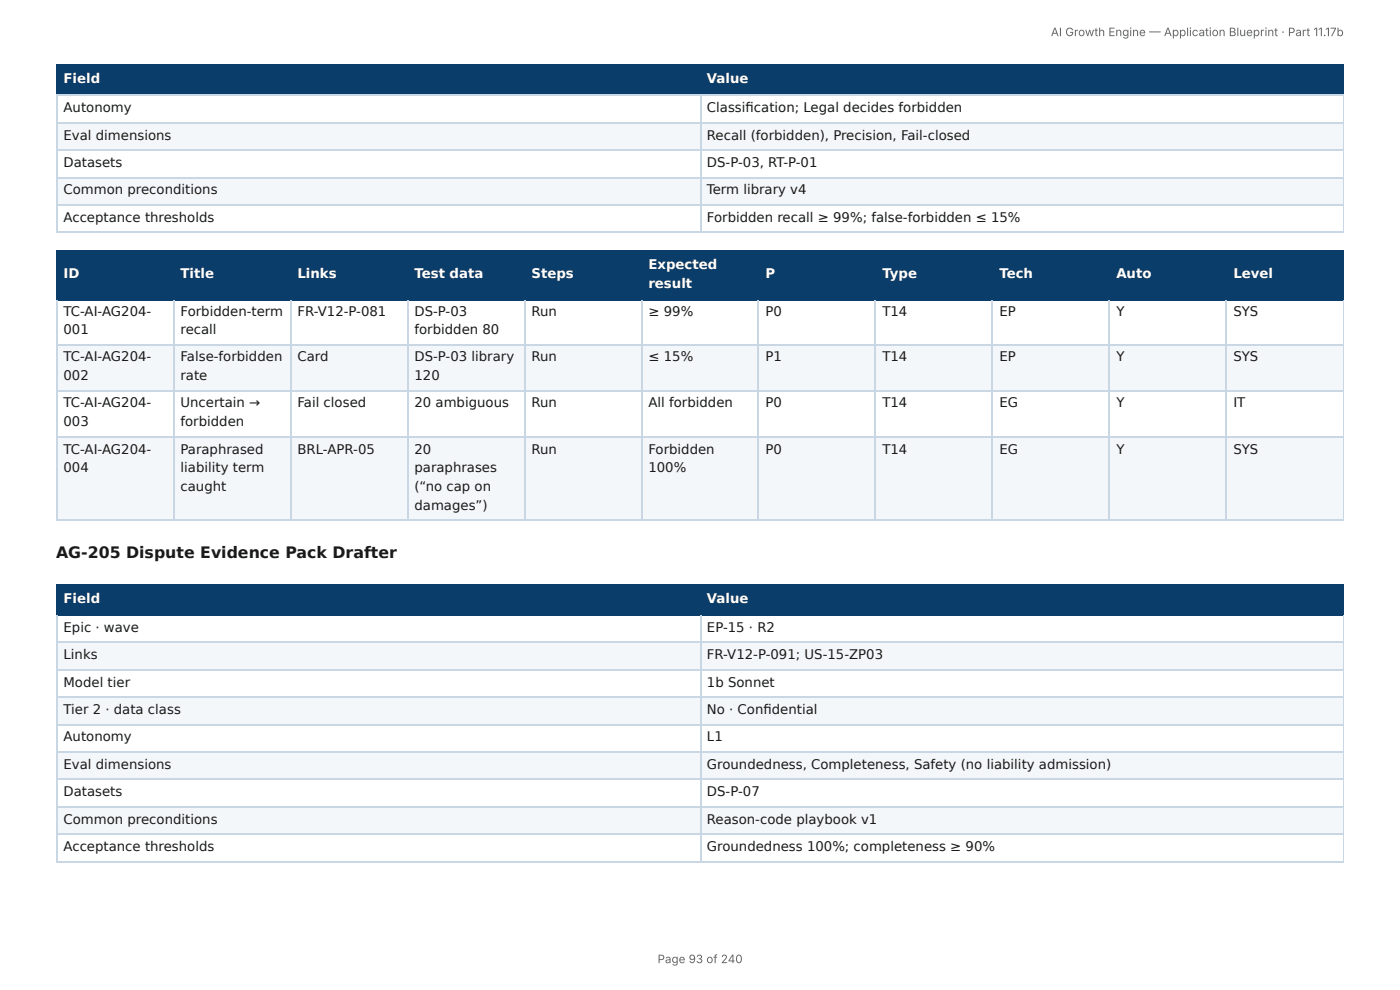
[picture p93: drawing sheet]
<svg xmlns="http://www.w3.org/2000/svg" width="297mm" height="210mm" viewBox="0 0 297 210" stroke-linecap="round" stroke-linejoin="round" font-family="sans-serif">
<defs><g id="words">
<text font-size="3.3" fill="#1a1a1a" x="11.9" y="118.5">AG-205 Dispute Evidence Pack Drafter</text>
<g font-size="2.8" fill="#fff">
<text x="13.5" y="17.7">Field</text>
<text x="150.2" y="17.7">Value</text>
<text x="13.5" y="59">ID</text>
<text x="38.3" y="59">Title</text>
<text x="63.2" y="59">Links</text>
<text x="88" y="59">Test data</text>
<text x="112.9" y="59">Steps</text>
<text x="137.7" y="57.1">Expected</text>
<text x="162.6" y="59">P</text>
<text x="187.4" y="59">Type</text>
<text x="212.3" y="59">Tech</text>
<text x="237.1" y="59">Auto</text>
<text x="262" y="59">Level</text>
<text x="137.7" y="61.1">result</text>
<text x="13.5" y="128.1">Field</text>
<text x="150.2" y="128.1">Value</text>
</g>
<g font-size="2.8" fill="#1a1a1a">
<text x="13.5" y="23.8">Autonomy</text>
<text x="150.2" y="23.8">Classifi cation; Legal decides forbidden</text>
<text x="13.5" y="29.6">Eval dimensions</text>
<text x="150.2" y="29.6">Recall (forbidden), Precision, Fail-closed</text>
<text x="13.5" y="35.5">Datasets</text>
<text x="150.2" y="35.5">DS-P-03, RT-P-01</text>
<text x="13.5" y="41.3">Common preconditions</text>
<text x="150.2" y="41.3">Term library v4</text>
<text x="13.5" y="47.1">Acceptance thresholds</text>
<text x="150.2" y="47.1">Forbidden recall ≥ 99%; false-forbidden ≤ 15%</text>
<text x="13.5" y="67.2">TC-AI-AG204-</text>
<text x="13.5" y="70.9">001</text>
<text x="38.3" y="67.2">Forbidden-term</text>
<text x="38.3" y="70.9">recall</text>
<text x="63.2" y="67.2">FR-V12-P-081</text>
<text x="88" y="67.2">DS-P-03</text>
<text x="88" y="70.9">forbidden 80</text>
<text x="112.9" y="67.2">Run</text>
<text x="137.7" y="67.2">≥ 99%</text>
<text x="162.6" y="67.2">P0</text>
<text x="187.4" y="67.2">T14</text>
<text x="212.3" y="67.2">EP</text>
<text x="237.1" y="67.2">Y</text>
<text x="262" y="67.2">SYS</text>
<text x="13.5" y="76.7">TC-AI-AG204-</text>
<text x="38.3" y="76.7">False-forbidden</text>
<text x="63.2" y="76.7">Card</text>
<text x="88" y="76.7">DS-P-03 library</text>
<text x="112.9" y="76.7">Run</text>
<text x="137.7" y="76.7">≤ 15%</text>
<text x="162.6" y="76.7">P1</text>
<text x="187.4" y="76.7">T14</text>
<text x="212.3" y="76.7">EP</text>
<text x="237.1" y="76.7">Y</text>
<text x="262" y="76.7">SYS</text>
<text x="13.5" y="80.7">002</text>
<text x="38.3" y="80.7">rate</text>
<text x="88" y="80.7">120</text>
<text x="13.5" y="86.5">TC-AI-AG204-</text>
<text x="38.3" y="86.5">Uncertain →</text>
<text x="63.2" y="86.5">Fail closed</text>
<text x="88" y="86.5">20 ambiguous</text>
<text x="112.9" y="86.5">Run</text>
<text x="137.7" y="86.5">All forbidden</text>
<text x="162.6" y="86.5">P0</text>
<text x="187.4" y="86.5">T14</text>
<text x="212.3" y="86.5">EG</text>
<text x="237.1" y="86.5">Y</text>
<text x="262" y="86.5">IT</text>
<text x="13.5" y="90.5">003</text>
<text x="38.3" y="90.5">forbidden</text>
<text x="13.5" y="96.3">TC-AI-AG204-</text>
<text x="13.5" y="100.3">004</text>
<text x="38.3" y="96.3">Paraphrased</text>
<text x="38.3" y="100.3">liability term</text>
<text x="63.2" y="96.3">BRL-APR-05</text>
<text x="88" y="96.3">20</text>
<text x="88" y="100.3">paraphrases</text>
<text x="112.9" y="96.3">Run</text>
<text x="137.7" y="96.3">Forbidden</text>
<text x="137.7" y="100.3">100%</text>
<text x="162.6" y="96.3">P0</text>
<text x="187.4" y="96.3">T14</text>
<text x="212.3" y="96.3">EG</text>
<text x="237.1" y="96.3">Y</text>
<text x="262" y="96.3">SYS</text>
<text x="38.3" y="104.2">caught</text>
<text x="88" y="104.2">(“no cap on</text>
<text x="88" y="108.2">damages”)</text>
<text x="13.5" y="134.1">Epic · wave</text>
<text x="150.2" y="134.1">EP-15 · R2</text>
<text x="13.5" y="140">Links</text>
<text x="150.2" y="140">FR-V12-P-091; US-15-ZP03</text>
<text x="13.5" y="145.8">Model tier</text>
<text x="150.2" y="145.8">1b Sonnet</text>
<text x="13.5" y="151.6">Tier 2 · data class</text>
<text x="150.2" y="151.6">No · Confi dential</text>
<text x="13.5" y="157.4">Autonomy</text>
<text x="150.2" y="157.4">L1</text>
<text x="13.5" y="163.2">Eval dimensions</text>
<text x="150.2" y="163.2">Groundedness, Completeness, Safety (no liability admission)</text>
<text x="13.5" y="169.1">Datasets</text>
<text x="150.2" y="169.1">DS-P-07</text>
<text x="13.5" y="174.9">Common preconditions</text>
<text x="150.2" y="174.9">Reason-code playbook v1</text>
<text x="13.5" y="180.7">Acceptance thresholds</text>
<text x="150.2" y="180.7">Groundedness 100%; completeness ≥ 90%</text>
</g>
<g font-size="2.5" fill="#666">
<text x="223.2" y="7.7">AI Growth Engine — Application Blueprint · Part 11.17b</text>
<text x="139.7" y="204.5">Page 93 of 240</text>
</g>
</g></defs>
<g fill="#0b3d6b">
<path d="M12.2 14h136.5v6.1h-136.5z"/>
<path d="M148.7 14h136.7v6.1h-136.7z"/>
</g>
<g fill="#f4f7fa">
<path d="M12.2 25.9h136.5v5.8h-136.5z"/>
<path d="M148.7 25.9h136.7v5.8h-136.7z"/>
<path d="M12.2 37.6h136.5v5.8h-136.5z"/>
<path d="M148.7 37.6h136.7v5.8h-136.7z"/>
</g>
<path d="M11.9 13.9h273.5M12 13.8v6.6M148.8 13.8v6.6M11.9 20.2h273.5" fill="none" stroke="#0b3d6b" stroke-width=".26"/>
<path d="M285.3 13.8v6.6" fill="none" stroke="#0b3d6b" stroke-width=".21"/>
<path d="M11.9 20.2h273.5M11.9 26.1h273.5M11.9 31.9h273.5M11.9 37.7h273.5M12 20.4v29.1M148.8 20.4v29.1M11.9 43.5h273.5M11.9 49.3h273.5" fill="none" stroke="#c9d6e3" stroke-width=".26"/>
<path d="M285.3 20.4v29.1" fill="none" stroke="#c9d6e3" stroke-width=".21"/>
<g fill="#0b3d6b">
<path d="M12.2 53.2h24.6v10.3h-24.6z"/>
<path d="M36.8 53.2h24.8v10.3h-24.8z"/>
<path d="M61.6 53.2h24.9v10.3h-24.9z"/>
<path d="M86.5 53.2h24.9v10.3h-24.9z"/>
<path d="M111.4 53.2h24.9v10.3h-24.9z"/>
<path d="M136.3 53.2h24.8v10.3h-24.8z"/>
<path d="M161.1 53.2h24.9v10.3h-24.9z"/>
<path d="M186 53.2h24.9v10.3h-24.9z"/>
<path d="M210.9 53.2h24.8v10.3h-24.8z"/>
<path d="M235.7 53.2h24.9v10.3h-24.9z"/>
<path d="M260.6 53.2h24.8v10.3h-24.8z"/>
</g>
<g fill="#f4f7fa">
<path d="M12.2 73.3h24.6v9.8h-24.6z"/>
<path d="M36.8 73.3h24.8v9.8h-24.8z"/>
<path d="M61.6 73.3h24.9v9.8h-24.9z"/>
<path d="M86.5 73.3h24.9v9.8h-24.9z"/>
<path d="M111.4 73.3h24.9v9.8h-24.9z"/>
<path d="M136.3 73.3h24.8v9.8h-24.8z"/>
<path d="M161.1 73.3h24.9v9.8h-24.9z"/>
<path d="M186 73.3h24.9v9.8h-24.9z"/>
<path d="M210.9 73.3h24.8v9.8h-24.8z"/>
<path d="M235.7 73.3h24.9v9.8h-24.9z"/>
<path d="M260.6 73.3h24.8v9.8h-24.8z"/>
<path d="M12.2 92.9h24.6v17.4h-24.6z"/>
<path d="M36.8 92.9h24.8v17.4h-24.8z"/>
<path d="M61.6 92.9h24.9v17.4h-24.9z"/>
<path d="M86.5 92.9h24.9v17.4h-24.9z"/>
<path d="M111.4 92.9h24.9v17.4h-24.9z"/>
<path d="M136.3 92.9h24.8v17.4h-24.8z"/>
<path d="M161.1 92.9h24.9v17.4h-24.9z"/>
<path d="M186 92.9h24.9v17.4h-24.9z"/>
<path d="M210.9 92.9h24.8v17.4h-24.8z"/>
<path d="M235.7 92.9h24.9v17.4h-24.9z"/>
<path d="M260.6 92.9h24.8v17.4h-24.8z"/>
</g>
<g fill="none" stroke="#0b3d6b" stroke-width=".26">
<path d="M11.9 53.3h273.5M12 53.2v10.6M36.9 53.2v10.6M61.8 53.2v10.6M86.7 53.2v10.6M111.5 53.2v10.6M136.4 53.2v10.6M161 53.2v10.6M185.9 53.2v10.6M210.7 53.2v10.6M235.6 53.2v10.6M260.5 53.2v10.6"/>
<path d="M11.9 63.6h273.5"/>
</g>
<path d="M285.3 53.2v10.6" fill="none" stroke="#0b3d6b" stroke-width=".21"/>
<g fill="none" stroke="#c9d6e3" stroke-width=".26">
<path d="M11.9 73.2h273.5M12 63.8v46.8M36.9 63.8v46.8M61.8 63.8v46.8M86.7 63.8v46.8M111.5 63.8v46.8M136.4 63.8v46.8M161 63.8v46.8M185.9 63.8v46.8M210.7 63.8v46.8M235.6 63.8v46.8M260.5 63.8v46.8"/>
<path d="M11.9 82.9h273.5M11.9 92.7h273.5M11.9 110.5h273.5"/>
</g>
<path d="M285.3 63.8v46.8" fill="none" stroke="#c9d6e3" stroke-width=".21"/>
<g fill="#0b3d6b">
<path d="M12.2 124.4h136.5v6.3h-136.5z"/>
<path d="M148.7 124.4h136.7v6.3h-136.7z"/>
</g>
<g fill="#f4f7fa">
<path d="M12.2 136.5h136.5v5.8h-136.5z"/>
<path d="M148.7 136.5h136.7v5.8h-136.7z"/>
<path d="M12.2 148.2h136.5v5.5h-136.5z"/>
<path d="M148.7 148.2h136.7v5.5h-136.7z"/>
<path d="M12.2 159.5h136.5v5.9h-136.5z"/>
<path d="M148.7 159.5h136.7v5.9h-136.7z"/>
<path d="M12.2 171.2h136.5v5.8h-136.5z"/>
<path d="M148.7 171.2h136.7v5.8h-136.7z"/>
</g>
<path d="M11.9 124.2h273.5M11.9 130.6h273.5M12 124.1v6.6M148.8 124.1v6.6" fill="none" stroke="#0b3d6b" stroke-width=".26"/>
<path d="M285.3 124.1v6.6" fill="none" stroke="#0b3d6b" stroke-width=".21"/>
<path d="M11.9 136.4h273.5M12 130.7v52.4M148.8 130.7v52.4M11.9 142.2h273.5M11.9 148h273.5M11.9 153.9h273.5M11.9 159.7h273.5M11.9 165.5h273.5M11.9 171.3h273.5M11.9 177.1h273.5M11.9 183h273.5" fill="none" stroke="#c9d6e3" stroke-width=".26"/>
<path d="M285.3 130.7v52.4" fill="none" stroke="#c9d6e3" stroke-width=".21"/>
<use href="#words"/>
</svg>
